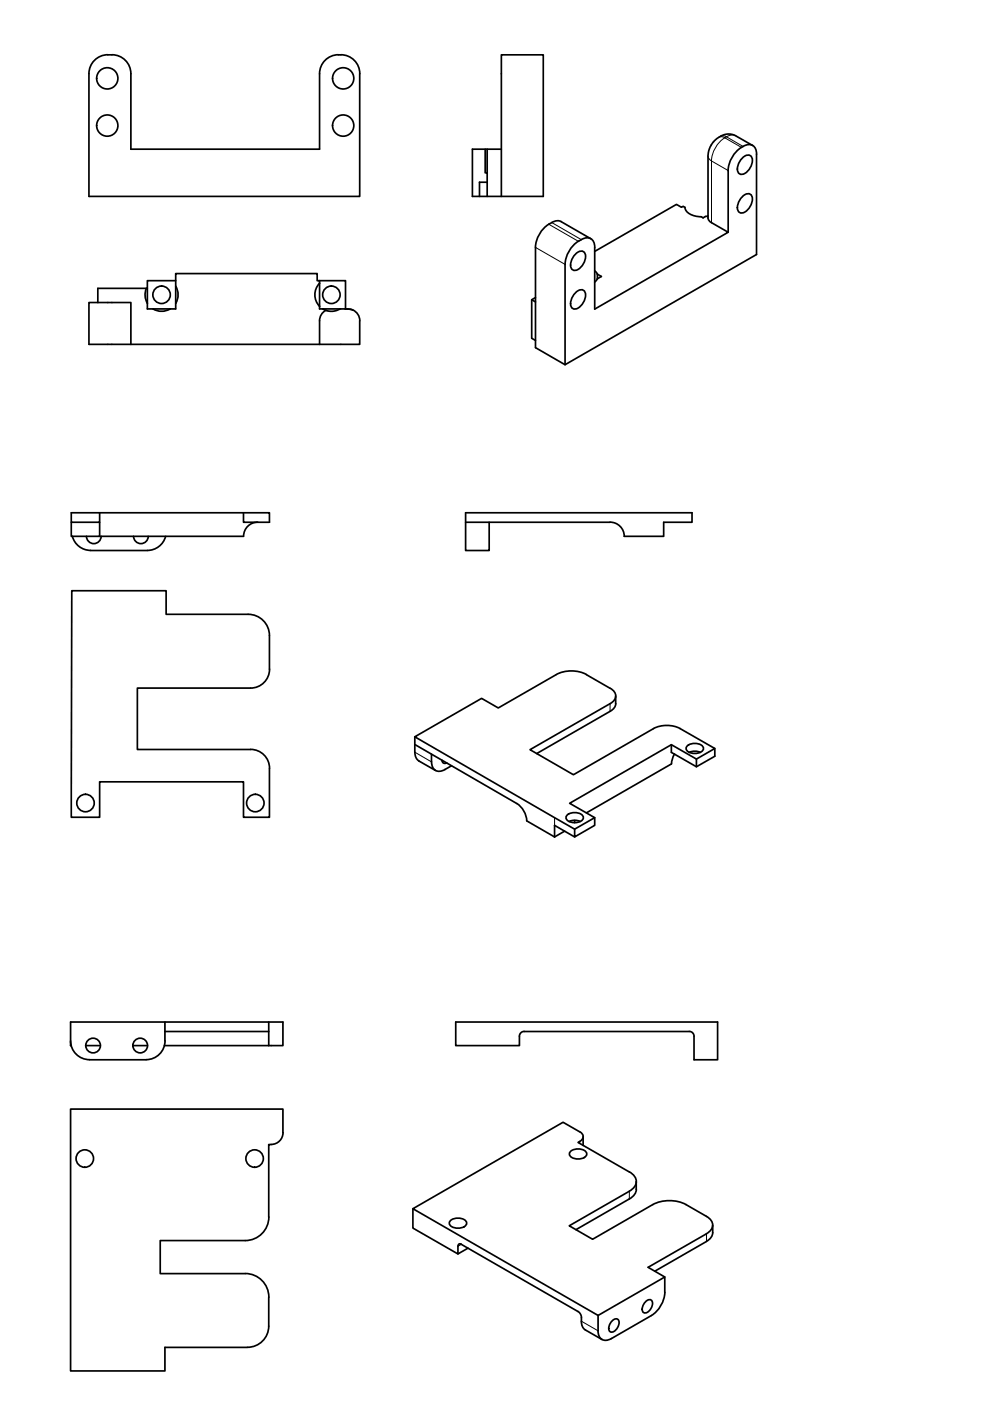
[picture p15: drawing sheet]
<svg xmlns="http://www.w3.org/2000/svg" width="210mm" height="297mm" viewBox="0 0 210 297" stroke-linecap="round" stroke-linejoin="round" font-family="sans-serif">
<!-- layer: Visible -->
<g fill="none" stroke="#000" stroke-width=".36">
<path d="M72.3 11.6a4 4 0 0 1 4 4v26h-57.4v-26a4.1 4.1 0 0 1 4.8-4 4 4 0 0 1 4 4v16h40.1v-16a4 4 0 0 1 4.5-4M102.9 31.6h-2.7v10h15v-30h-8.9v30M103.3 36.6h-.4v-5h.4v10M103.3 31.6h3M103.3 38.6h-1.6v3M157.2 31.2a6.3 6.3 0 0 0-2.8 5v13M157.5 33.4a1.13 1.13 0 0 1 1.6-.4 1.13 1.13 0 0 1 .4 1.5 3 3 0 0 1-2.4 2.5 1.41 1.41 0 0 1-.5-2.2zM157.6 31.1l-.4 .1M157.6 31a1.73 1.73 0 0 1 2-.2 1.73 1.73 0 0 1 .8 1.9M159.6 30.8l-3.7-2-1.3-.4-1.1 .2-1.1 .5-1 .8-.6 .8a4.4 4.4 0 0 0-.7 2.4v13.1a1.26 1.26 0 0 0 .7 1l3.6 2-28.3 16.3v-13M160.4 32.7v21.3l-40.6 23.3-6.3-3.6v-21.2a5.9 5.9 0 0 1 4.8-5.7l.7 .2M37.3 59.5h-6.1v1.6"/>
<path d="M67.8 59.5h5.5v6M119 47l6.3 3.6M119.8 56.1v21.2M122.1 53.8a1.13 1.13 0 0 1 1.6-.5 1.13 1.13 0 0 1 .4 1.6 3 3 0 0 1-2.3 2.4 1.41 1.41 0 0 1-.6-2.2zM123.3 50.8a6.2 6.2 0 0 0-3.5 5.2M123.3 50.8a1.73 1.73 0 0 1 2-.2 1.73 1.73 0 0 1 .8 1.8M126.1 57.4l.6 .7M126.7 58.1l.8 .5-.8 .5zM126.7 59.1l-.6 .7M145.2 44l-.4-.3-.3 .2-1.1-.6-17.3 10M145.2 44a2.68 2.68 0 0 0 2.7 1.9l.8 .1 .4 .2 1-.4M157.5 41.6a1.13 1.13 0 0 1 1.6-.4 1.13 1.13 0 0 1 .4 1.5 3 3 0 0 1-2.4 2.5 1.41 1.41 0 0 1-.5-2.2z"/>
<path d="M18.9 64.1h8.8v8.9h-8.8zM27.7 73h40.1M31 61.1a3.5 3.5 0 0 0 .3 3.2M32.5 65.5a3.5 3.5 0 0 0 3.6 0M37.3 60.7v4.8h-6.1v-4.4h-10.5v3M37.3 60.7a3.5 3.5 0 0 1 0 3.6M67.8 60.1v5.4h6l1 .2M67.8 60.1v-.6h-.6v-1.5h-29.9v2.7M67.8 60.1a3.5 3.5 0 0 0 0 4.9M68.5 65.5l.6 .3M69.1 65.8a2.51 2.51 0 0 0-1.3 2.2v5M72.1 65.5l-1.5 .5-1.5-.2"/>
<path d="M73.1 65.5l1.7 .2M74.8 65.7a2.51 2.51 0 0 1 1.5 2.3v5h-8.5M112.7 63.5l.8 .5M113.5 63.1l-.8 .4v8.2l.8 .5M122.1 61.9a1.13 1.13 0 0 1 1.6-.4 1.13 1.13 0 0 1 .4 1.6 3 3 0 0 1-2.3 2.4 1.41 1.41 0 0 1-.6-2.2zM15.1 110.7v3h6v-3M15.3 113.7a4 4 0 0 0 3.9 3h12a4 4 0 0 0 3.9-3M18.3 113.7a1.56 1.56 0 0 0 1.6 1.6 1.56 1.56 0 0 0 1.5-1.6M21.1 108.7v2h-6v-2h42v2h-5.5v-2M28.3 113.7a1.56 1.56 0 0 0 1.6 1.6 1.56 1.56 0 0 0 1.5-1.6M54.6 110.7a2.99 2.99 0 0 0-3 3h-30.5M98.7 110.7h30.7a2.99 2.99 0 0 1 3 3h8.3v-3h6v-2h-48v8h5v-6"/>
<path d="M53.1 145.9h-24v13h24M53.1 145.9a4 4 0 0 0 4-4v-7.2a4.5 4.5 0 0 0-4.5-4.5h-17.4v-4.9h-20l-.1 48h6v-7.5h30.5v7.5h5.5v-10.4a4 4 0 0 0-4-4M87.9 157.8l21.7 12.6a4.7 4.7 0 0 1 2.1 3.6l5.9 3.4M87.9 156.2v3.3M88 159.5a2.09 2.09 0 0 0 .8 1.8l3.5 2.1M91.5 159.9v1.6a1.74 1.74 0 0 0 .8 1.8 1.74 1.74 0 0 0 2-.1M117.9 143l-12.3 7.1-3.5-2-14.2 8.1 33.9 19.6 4.3-2.4-5.3-3.1 21.5-12.4 5.4 3 3.9-2.2-7.4-4.2a6.3 6.3 0 0 0-5.7 0l-16.9 9.8-9.2-5.4 16.9-9.7M118 143a7 7 0 0 1 6.3 0M124.3 143l5 2.9M129.3 150.8l-15.5 9M129.4 145.9a1.71 1.71 0 0 1 1.2 1.6 1.71 1.71 0 0 1-1.2 1.7M130.5 147.6v1.6"/>
<path d="M130.6 149.2a1.92 1.92 0 0 1-1.2 1.6M142.3 157.9v1.6l5.4 3.1 3.9-2.3v-1.6M143 159.9l-.4 .8-.2 1.3M145.7 158.2a2.44 2.44 0 0 1 3.4 .3 1.51 1.51 0 0 1-1.8 1.3 1.51 1.51 0 0 1-1.8-1.3zM146.1 159.5a2.95 2.95 0 0 1 2.4 0M93.7 161.2l.3 .6h.7M95.7 162.4l-1.4 .8M117.6 177.4v-2.4l4.2 2.4M119.7 176.2l-2.1 1.2M120.2 172.9a2.44 2.44 0 0 1 3.5 .3 1.51 1.51 0 0 1-1.9 1.2 1.51 1.51 0 0 1-1.8-1.2zM120.7 174.2a2.95 2.95 0 0 1 2.3 0M121.8 173.9v.5"/>
<path d="M126.1 173.4v1.6l-4.3 2.4v-1.6M142.3 162l-18 10.3M147.7 160.9v1.7M35 218.7h22M35 216.7v4M57 216.7v5M111.1 218.7a1.01 1.01 0 0 0-1 1v2h-13.5v-5h55.5v8h-4.9v-3.4a3.1 3.1 0 0 0-.3-2.3l-.8-.3h-35M15 220.7a4 4 0 0 0 4 4h12a4 4 0 0 0 4-4M15.1 221.7h-.1v-5h45v5h-25.2M18.2 221.7h3.1M28.2 221.7h3.1M60 240.1v-5h-45v55.6h20v-5h17.5a4.5 4.5 0 0 0 4.5-4.5v-6.2"/>
<path d="M60 240.1a2.61 2.61 0 0 1-3 2.6v15.3a5 5 0 0 1-5 5h-18v7h18a5 5 0 0 1 5 5M87.5 256.3v4.1l9.6 5.5 .1-2 .3-.2 .3 .1M95.4 258.9a2.44 2.44 0 0 1 3.5 .3 1.51 1.51 0 0 1-1.8 1.2 1.51 1.51 0 0 1-1.8-1.2zM120.9 244.2a2.44 2.44 0 0 1 3.5 .3 1.51 1.51 0 0 1-1.8 1.2 1.51 1.51 0 0 1-1.9-1.2zM123.6 241v1.9M133.4 248.5l-10.8-6.3a1.18 1.18 0 0 0 1-1 1.18 1.18 0 0 0-.7-1.2l-3.5-2.1-31.9 18.4 39.3 22.6 14.1-8.2-3.5-2 12.4-7.1a1.93 1.93 0 0 0 1.3-1.9 1.93 1.93 0 0 0-1.3-1.8M133.4 252.6l-12.7 7.3 4.9 2.8 12.8-7.3a7.8 7.8 0 0 1 7.1 0l4.3 2.5M133.4 254.2l-11.3 6.5M133.5 248.5a2.16 2.16 0 0 1 1.4 2 2.16 2.16 0 0 1-1.4 2M134.9 250.5a2.98 2.98 0 0 1-1.4 3.7M151.1 259.7a2.9 2.9 0 0 1-.8 3.2l-.5 .3M97.8 263.8l24.8 14.3a1.86 1.86 0 0 1 .7 2"/>
<path d="M99.2 264.6l-2.1 1.3M126.8 278.9v3.3a1.73 1.73 0 0 0 .8 1.8 1.73 1.73 0 0 0 2-.2M136.9 276a.8 .8 0 0 1 1.4 0 2.02 2.02 0 0 1-1.7 2.4 1.35 1.35 0 0 1 0-2.1zM140.9 270.7a9.7 9.7 0 0 1-.4 5.4 6.2 6.2 0 0 1-2.4 2.8l-8.5 4.9M149.8 263.2l-11 6.3M123.3 280.1a2.09 2.09 0 0 0 .8 1.9M124.1 282l3.5 2M129.8 280a.8 .8 0 0 1 1.4 0 2.02 2.02 0 0 1-1.7 2.4 1.35 1.35 0 0 1 0-2z"/>
<circle cx="22.7" cy="16.6" r="2.25"/>
<circle cx="72.8" cy="16.6" r="2.25"/>
<circle cx="22.7" cy="26.6" r="2.25"/>
<circle cx="72.8" cy="26.6" r="2.25"/>
<circle cx="34.3" cy="62.5" r="1.85"/>
<circle cx="70.3" cy="62.5" r="1.85"/>
<circle cx="18.1" cy="170.3" r="1.85"/>
<circle cx="54.1" cy="170.3" r="1.85"/>
<circle cx="19.7" cy="221.7" r="1.56"/>
<circle cx="29.7" cy="221.7" r="1.56"/>
<circle cx="18" cy="245.6" r="1.85"/>
<circle cx="54" cy="245.6" r="1.85"/>
</g>
<!-- layer: Visible Narrow -->
<g fill="none" stroke="#000" stroke-width=".21">
<path d="M150.1 33.1a1.26 1.26 0 0 0 .7 1M150.9 34.1v13.1M150.9 34.1l3.5 2.1M152.4 29.1a1.25 1.25 0 0 1 1.3 .1M152.8 28.9a1.25 1.25 0 0 1 1.2 .1M153.7 29.2l3.5 2M153.7 29.2a6.3 6.3 0 0 0-2.9 4.9M154 29l-.3 .2M154 29l3.6 2.1M156 28.8a1.94 1.94 0 0 0-2 .2M113.5 52.5l6.3 3.6M116.4 47.5l6.2 3.7"/>
<path d="M117 47.2l6.3 3.6M87.9 159.5l3.6 2M129.3 149.2v1.6M117.6 173.4v1.6M122.9 242v.4M133.4 252.6v1.6M97.8 263.8l-.7 .4M149.8 261.6v1.6M123.3 280.1l3.5 2.1"/>
</g>
</svg>
